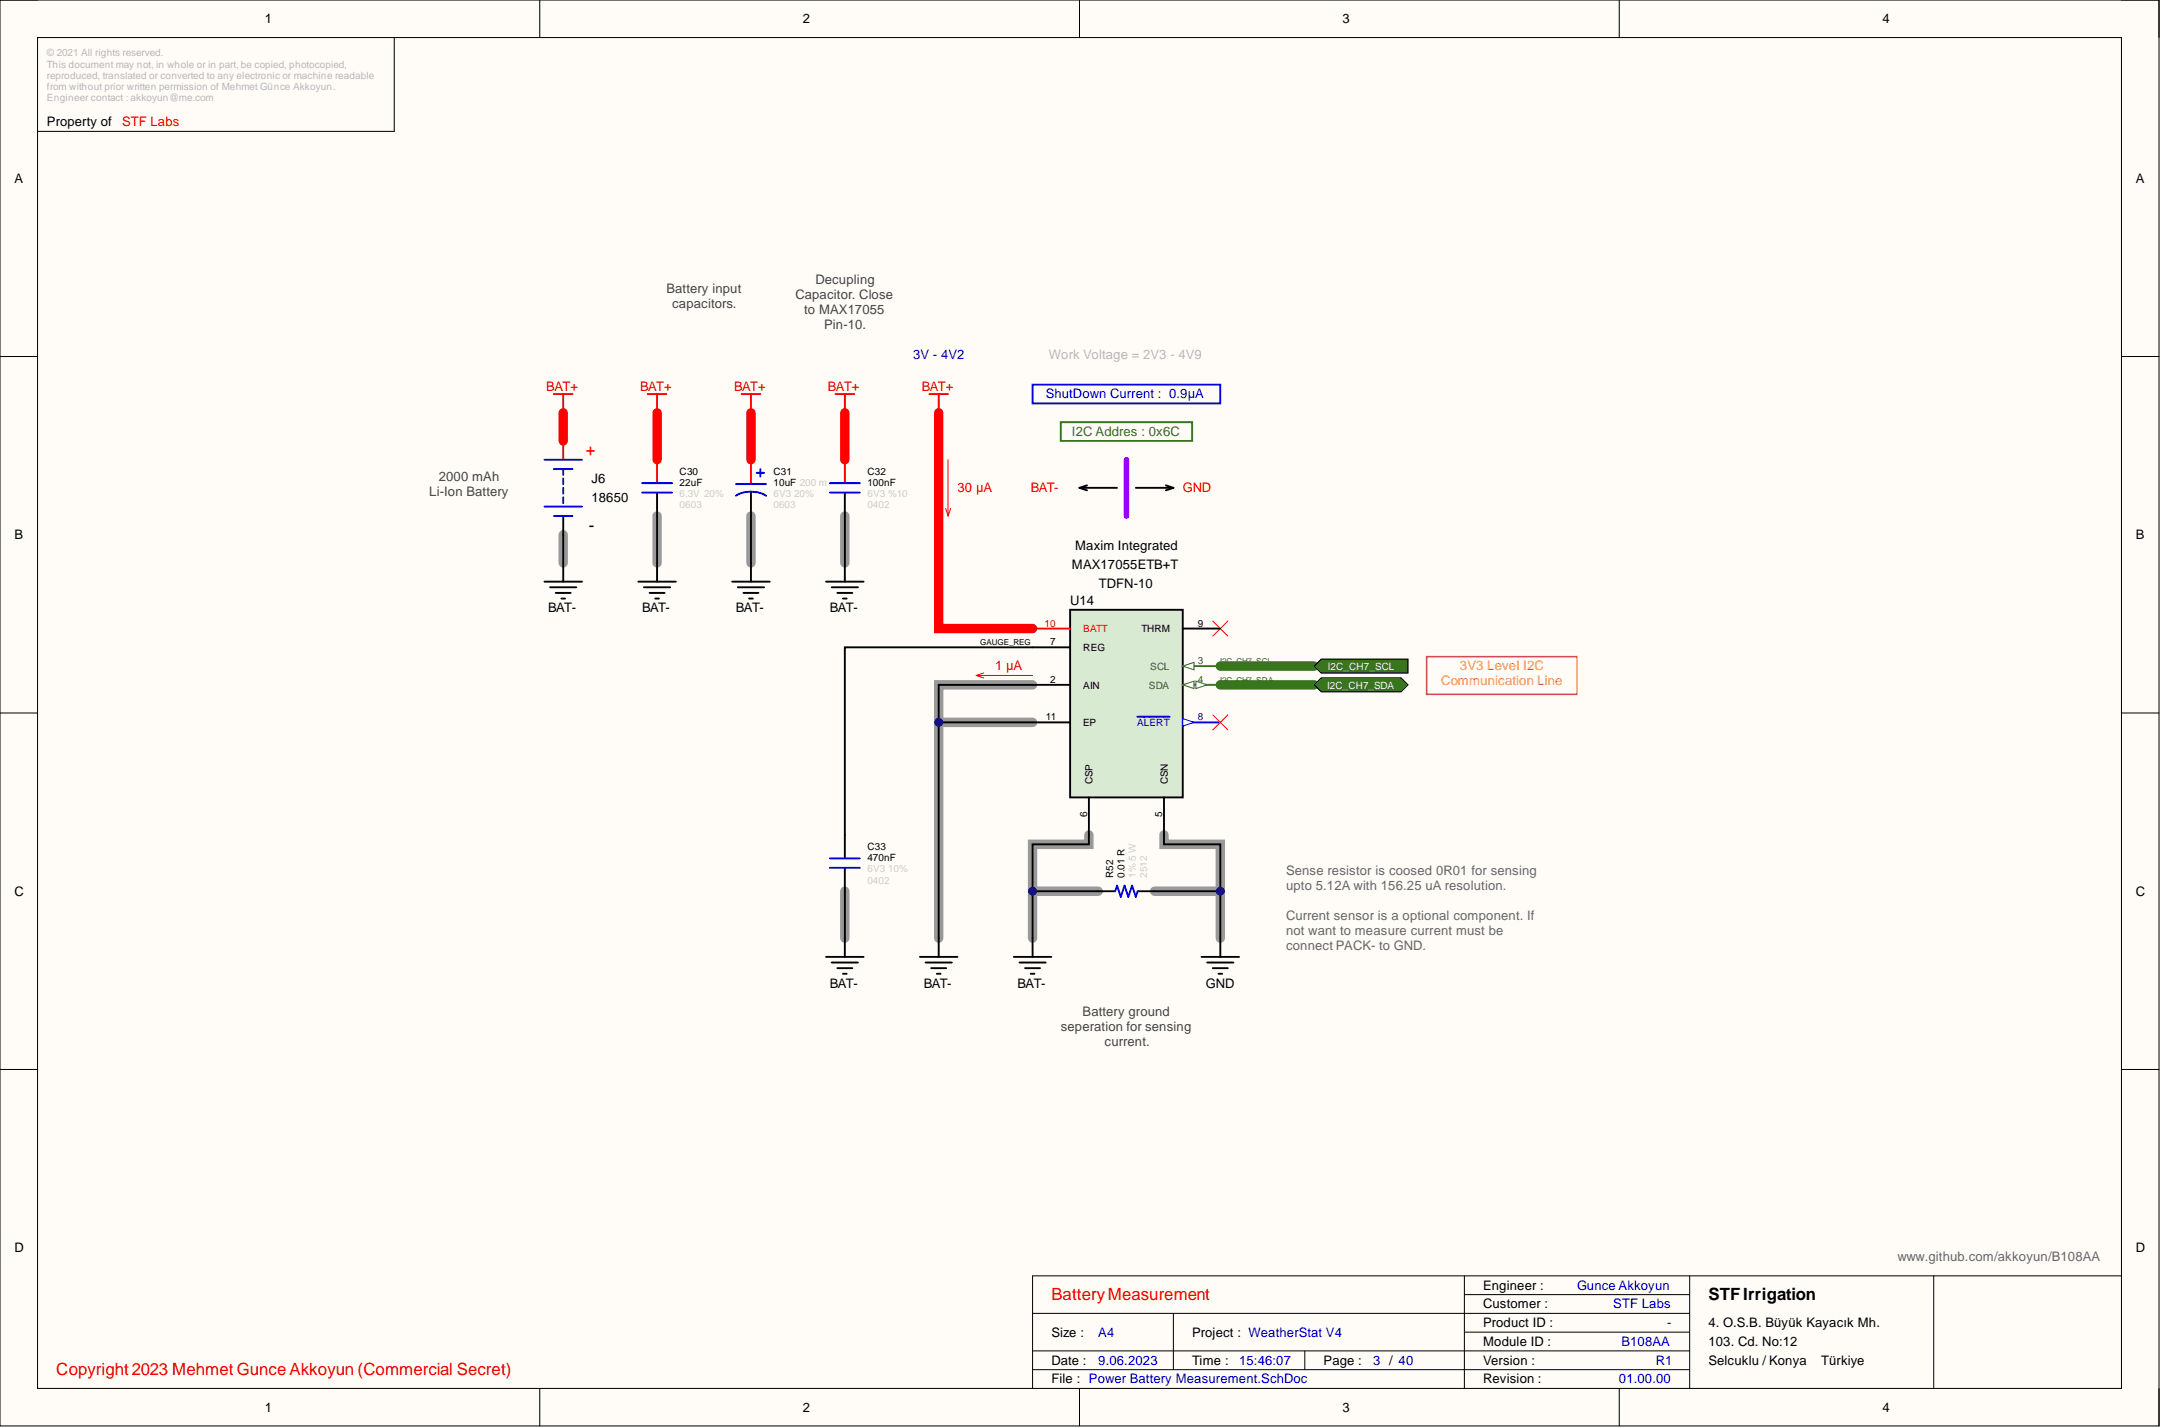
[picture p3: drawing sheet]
<svg xmlns="http://www.w3.org/2000/svg" width="292mm" height="193mm" viewBox="0 0 292 193" stroke-linecap="round" stroke-linejoin="round" font-family="sans-serif">
<defs><g id="words">
<g font-size="2.3" fill="#f00">
<text x="79.2" y="60.3" transform="rotate(90 79.2 60.3)">+</text>
<text x="142.1" y="175.7">BatteryMeasurement</text>
<text x="7.6" y="185.8">Copyright 2023 Mehmet Gunce Akkoyun (Commercial Secret)</text>
</g>
<g font-size="2.3">
<text x="79.6" y="71.8">-</text>
<text x="230.9" y="175.7">STFIrrigation</text>
</g>
<g font-size="1.8">
<text x="35.8" y="3.1">1</text>
<text x="108.5" y="3.1">2</text>
<text x="181.4" y="3.1">3</text>
<text x="254.4" y="3.1">4</text>
<text x="6.3" y="17.1">Property of</text>
<text x="1.9" y="24.7">A</text>
<text x="288.7" y="24.7">A</text>
<text x="79.9" y="65.2">J6</text>
<text x="79.9" y="67.8">18650</text>
<text x="1.9" y="72.9">B</text>
<text x="144.9" y="76.9">MAX17055ETB+T</text>
<text x="145.3" y="74.4">Maxim Integrated</text>
<text x="288.7" y="72.9">B</text>
<text x="74.1" y="82.7">BAT-</text>
<text x="86.8" y="82.7">BAT-</text>
<text x="99.5" y="82.7">BAT-</text>
<text x="112.2" y="82.7">BAT-</text>
<text x="144.6" y="81.7">U14</text>
<text x="148.5" y="79.4">TDFN-10</text>
<text x="1.9" y="121">C</text>
<text x="288.7" y="121">C</text>
<text x="112.2" y="133.4">BAT-</text>
<text x="124.9" y="133.4">BAT-</text>
<text x="137.5" y="133.4">BAT-</text>
<text x="163" y="133.4">GND</text>
<text x="1.9" y="169.2">D</text>
<text x="288.7" y="169.2">D</text>
<text x="200.5" y="174.3">Engineer :</text>
<text x="200.5" y="176.8">Customer :</text>
<text x="200.5" y="179.3">Product ID :</text>
<text x="230.9" y="179.3">4. O.S.B. Büyük Kayacık Mh.</text>
<text x="142.1" y="184.4">Date :</text>
<text x="142.1" y="180.6">Size :</text>
<text x="161.1" y="184.4">Time :</text>
<text x="161.1" y="180.6">Project : WeatherStat V4</text>
<text x="178.9" y="184.4">Page :</text>
<text x="200.5" y="181.9">Module ID :</text>
<text x="200.5" y="184.4">Version :</text>
<text x="230.9" y="181.9">103. Cd. No:12</text>
<text x="230.9" y="184.4">Selcuklu / Konya</text>
<text x="246.2" y="184.4">Türkiye</text>
<text x="35.8" y="190.7">1</text>
<text x="108.5" y="190.7">2</text>
<text x="142.1" y="186.9">File : Power Battery Measurement.SchDoc</text>
<text x="181.4" y="190.7">3</text>
<text x="200.5" y="186.9">Revision :</text>
<text x="254.4" y="190.7">4</text>
</g>
<g font-size="1.8" fill="#f00">
<text x="16.5" y="17.1">STF Labs</text>
<text x="73.8" y="52.8">BAT+</text>
<text x="86.5" y="52.8">BAT+</text>
<text x="99.2" y="52.8">BAT+</text>
<text x="111.9" y="52.8">BAT+</text>
<text x="124.6" y="52.8">BAT+</text>
<text x="129.4" y="66.5">30 μA</text>
<text x="139.3" y="66.5">BAT-</text>
<text x="159.9" y="66.5">GND</text>
<text x="134.5" y="90.6">1 μA</text>
</g>
<g font-size="1.8" fill="#434343">
<text x="90.1" y="39.6">Battery input</text>
<text x="90.8" y="41.7">capacitors.</text>
<text x="107.5" y="40.4">Capacitor. Close</text>
<text x="110.2" y="38.4">Decupling</text>
<text x="108.7" y="42.4">to MAX17055</text>
<text x="111.4" y="44.5">Pin-10.</text>
<text x="59.3" y="65">2000 mAh</text>
<text x="58" y="67">Li-Ion Battery</text>
<text x="146.3" y="137.3">Battery ground</text>
<text x="143.4" y="139.3">seperation for sensing</text>
<text x="149.3" y="141.3">current.</text>
</g>
<g font-size="1.8" fill="#00f">
<text x="123.4" y="48.5">3V - 4V2</text>
<text x="141.3" y="53.8">ShutDown Current : 0.9µA</text>
<text x="213.2" y="174.3">Gunce Akkoyun</text>
<text x="218.1" y="176.8">STF Labs</text>
<text x="225.3" y="179.3">-</text>
<text x="148.5" y="184.4">9.06.2023</text>
<text x="148.5" y="180.6">A4</text>
<text x="167.5" y="184.4">15:46:07</text>
<text x="185.6" y="184.4">3 / 40</text>
<text x="219.2" y="181.9">B108AA</text>
<text x="223.8" y="184.4">R1</text>
<text x="218.8" y="186.9">01.00.00</text>
</g>
<text font-size="1.8" fill="#b7b7b7" x="141.8" y="48.5">Work Voltage = 2V3 - 4V9</text>
<text font-size="1.8" fill="#38761d" x="144.9" y="58.9">I2C Addres : 0x6C</text>
<g font-size="1.8" fill="#f90">
<text x="194.8" y="92.6">Communication Line</text>
<text x="197.3" y="90.6">3V3 Level I2C</text>
</g>
<g font-size="1.8" fill="#666">
<text x="173.8" y="118.2">Sense resistor is coosed 0R01 for sensing</text>
<text x="173.8" y="120.3">upto 5.12A with 156.25 uA resolution.</text>
<text x="173.8" y="124.3">Current sensor is a optional component. If</text>
<text x="173.8" y="126.4">not want to measure current must be</text>
<text x="173.8" y="128.4">connect PACK- to GND.</text>
<text x="256.5" y="170.5">www.github.com/akkoyun/B108AA</text>
</g>
<g font-size="1.4" fill="#b7b7b7">
<text x="6.3" y="7.6">© 2021 All rights reserved.</text>
<text x="6.3" y="9.1">This document may not, in whole or in part, be copied, photocopied,</text>
<text x="6.3" y="10.7">reproduced, translated or converted to any electronic or machine readable</text>
<text x="6.3" y="12.2">from without prior written permission of Mehmet Günce Akkoyun.</text>
<text x="6.3" y="13.7">Engineer contact : akkoyun@me.com</text>
</g>
<g font-size="1.4">
<text x="91.9" y="65.7">22uF</text>
<text x="91.9" y="64.1">C30</text>
<text x="104.6" y="65.7">10uF 200 m</text>
<text x="104.6" y="64.1">C31</text>
<text x="117.2" y="65.7">100nF</text>
<text x="117.2" y="64.1">C32</text>
<text x="141.9" y="87.2">7</text>
<text x="146.4" y="88">REG</text>
<text x="154.3" y="85.4">THRM</text>
<text x="161.9" y="84.7">9</text>
<text x="141.9" y="92.3">2</text>
<text x="146.4" y="93.1">AIN</text>
<text x="141.3" y="97.4">11</text>
<text x="146.4" y="98.1">EP</text>
<text x="117.2" y="116.4">470nF</text>
<text x="117.2" y="114.9">C33</text>
</g>
<g font-size="1.4" fill="#ccc">
<text x="91.9" y="68.7">0603</text>
<text x="91.9" y="67.2">6.3V 20%</text>
<text x="104.6" y="68.7">0603</text>
<text x="104.6" y="67.2">6V3</text>
<text x="107.3" y="67.2">20%</text>
<text x="117.2" y="67.2">6V3 %10</text>
<text x="117.2" y="68.7">0402</text>
<text x="117.2" y="119.4">0402</text>
<text x="117.2" y="117.9">6V3</text>
<text x="120" y="117.9">10%</text>
</g>
<g font-size="1.4" fill="#f00">
<text x="141.2" y="84.7">10</text>
<text x="146.4" y="85.4">BATT</text>
</g>
<g font-size="1.4" fill="#38761d">
<text x="161.9" y="89.8">3</text>
<text x="155.3" y="93.1">SDA</text>
<text x="155.5" y="90.5">SCL</text>
<text x="161.9" y="92.3">4</text>
</g>
<g font-size="1.4" fill="#fff">
<text x="179.4" y="93.1">I2C_CH7_SDA</text>
<text x="179.5" y="90.5">I2C_CH7_SCL</text>
</g>
<g font-size="1.4" fill="#00f">
<text x="153.7" y="98.1">ALERT</text>
<text x="161.9" y="97.4">8</text>
</g>
<g font-size="1.3">
<text x="147.7" y="106" transform="rotate(-90 147.7 106)">CSP</text>
<text x="157.8" y="106" transform="rotate(-90 157.8 106)">CSN</text>
<text x="146.9" y="110.5" transform="rotate(-90 146.9 110.5)">6</text>
<text x="157.1" y="110.5" transform="rotate(-90 157.1 110.5)">5</text>
<text x="150.5" y="118.7" transform="rotate(-90 150.5 118.7)">R52</text>
<text x="152" y="118.7" transform="rotate(-90 152 118.7)">0.01 R</text>
</g>
<g font-size="1.3" fill="#ccc">
<text x="153.5" y="118.7" transform="rotate(-90 153.5 118.7)">1% 5 W</text>
<text x="155.1" y="118.7" transform="rotate(-90 155.1 118.7)">2512</text>
</g>
<text font-size="1.1" x="132.5" y="87.2">GAUGE_REG</text>
<g font-size="1.1" fill="#38761d">
<text x="164.9" y="89.8">I2C_CH7_SCL</text>
<text x="164.9" y="92.3">I2C_CH7_SDA</text>
</g>
</g></defs>
<path d="M0 0h291.8v192.7h-291.8z" fill-rule="evenodd" fill="#fffcf8"/>
<path d="M0 0h291.8v192.7h-291.8z" fill="none" stroke="#000" stroke-width=".14"/>
<path d="M5.1 5.1h281.7v182.5h-281.7z" fill-rule="evenodd" fill="#fffcf8"/>
<g fill="none" stroke="#000" stroke-width=".14">
<path d="M0 0h5.1M5.1 5.1h281.7v182.5h-281.7zM53.3 5.1v12.7h-48.2M73 0v5.1M145.9 0v5.1M218.9 0v5.1M286.8 0h5v5.1M0 48.2h5.1M286.8 48.2h5M0 96.3h5.1M286.8 96.3h5M0 144.5h5.1"/>
<path d="M286.8 144.5h5M139.6 177.5h88.8M158.6 177.5v7.6M197.9 174.9h30.5M197.9 172.4v15.2M228.4 172.4v15.2M261.4 172.4v15.2M286.8 172.4h-147.2v15.2M73 187.6v5.1M139.6 182.6h88.8M139.6 185.1h88.8M145.9 187.6v5.1"/>
<path d="M176.4 182.6v2.5M197.9 180h30.5M218.9 187.6v5.1M291.8 187.6v5.1"/>
</g>
<path d="M76.1 72.3v3.8M88.8 69.7v6.4M101.5 69.7v6.4M114.2 69.7v6.4M126.9 97.6h12.7M139.6 92.5h-12.7v34.3M147.2 112.8v1.3h-7.6v12.7M157.3 112.8v1.3h7.6v12.7M114.2 120.4v6.4M139.6 120.4h8.9M156.1 120.4h8.8" fill="none" stroke="#999" stroke-width="1.3"/>
<path d="M76.1 55.8v3.8M88.8 55.8v6.3M101.5 55.8v6.3M114.2 55.8v6.3M126.9 55.8v29.1h12.7" fill="none" stroke="#f00" stroke-width="1.3"/>
<path d="M164.9 92.5h12.7M164.9 90h12.7" fill="none" stroke="#38761d" stroke-width="1.3"/>
<g fill="none" stroke="#000" stroke-width=".25">
<path d="M145.9 65.9h5.1M145.9 65.9l1 .4M146.9 65.6l-1 .3M153.5 65.9h5.1M157.6 65.6l1 .3M158.6 65.9l-1 .4M111.7 129.3h5M112.4 130.1h3.6M113.2 130.8h2M113.9 131.6h.5M114.2 126.8v2.5M124.3 129.3h5.1"/>
<path d="M125.1 130.1h3.6M125.9 130.8h2M126.6 131.6h.5M126.9 126.8v2.5M137 129.3h5.1M137.8 130.1h3.5M138.6 130.8h2M139.3 131.6h.5M139.6 126.8v2.5M162.4 129.3h5.1M163.2 130.1h3.5M163.9 130.8h2.1"/>
<path d="M164.7 131.6h.5M164.9 126.8v2.5"/>
</g>
<path d="M112.9 53.2h2.6M114.2 53.2v2.6M125.6 53.2h2.6M126.9 53.2v2.6" fill="none" stroke="#f00" stroke-width=".25"/>
<path d="M127.8 68.7l.4 1M128.2 62.1v7.6M128.5 68.7l-.3 1M132 91.3h7.6M132 91.3l1 .3M133 90.9l-1 .4M163.9 83.9l2.1 2.1M166 83.9l-2.1 2.1" fill="none" stroke="#f00" stroke-width=".14"/>
<path d="M143.4 57.1h17.7v2.5h-17.7z" fill="none" stroke="#38761d" stroke-width=".25"/>
<path d="M152.3 62.1v7.6" fill="none" stroke="#90f" stroke-width=".76"/>
<path d="M139.6 52h25.3v2.5h-25.3z" fill="none" stroke="#00f" stroke-width=".25"/>
<path d="M192.9 88.7h20.3v5.1h-20.3z" fill="none" stroke="#f90" stroke-width=".25"/>
<path d="M144.6 82.4h15.3v25.4h-15.3z" fill-rule="evenodd" fill="#d9ead3"/>
<path d="M139.6 92.5h5M144.6 82.4h15.3v25.4h-15.3z" fill="none" stroke="#000" stroke-width=".25"/>
<path d="M159.9 90h5" fill="none" stroke="#38761d" stroke-width=".25"/>
<path d="M159.9 90l1.5-.5v1z" fill="#f8fcff"/>
<path d="M159.9 90l1.5-.5v1z" fill="none" stroke="#38761d" stroke-width=".14"/>
<path d="M159.9 92.5h5" fill="none" stroke="#38761d" stroke-width=".25"/>
<path d="M159.9 92.5l1.5-.5v1.1z" fill="#f8fcff"/>
<path d="M159.9 92.5l1.5-.5v1.1z" fill="none" stroke="#38761d" stroke-width=".14"/>
<path d="M161.6 92l1.6 .5-1.6 .6z" fill="#f8fcff"/>
<path d="M161.6 92l1.6 .5-1.6 .6z" fill="none" stroke="#38761d" stroke-width=".14"/>
<path d="M139.6 97.6h5M159.9 84.9h5M157.3 107.8v5" fill="none" stroke="#000" stroke-width=".25"/>
<path d="M139.6 84.9h5" fill="none" stroke="#f00" stroke-width=".25"/>
<path d="M159.9 97.6h5" fill="none" stroke="#00f" stroke-width=".25"/>
<path d="M159.9 97.1l1.5 .5-1.5 .5z" fill="#f8fcff"/>
<path d="M159.9 97.1l1.5 .5-1.5 .5z" fill="none" stroke="#00f" stroke-width=".14"/>
<g fill="none" stroke="#00f" stroke-width=".25">
<path d="M73.6 62.1h5.1M73.6 68.5h5.1M74.9 63.4h2.5M74.9 69.7h2.5M76.1 63.4v.8M76.1 64.7v.7M76.1 65.9v.8M76.1 67.2v.8M86.8 65.3h4M86.8 66.6h4M99.5 67a4 4 0 0 1 4.1 0M99.5 65.4h4"/>
<path d="M102.3 63.9h1M102.8 63.4v1M112.2 65.3h4M112.2 66.6h4M153.7 96.9h4.4M112.2 116h4M112.2 117.3h4M150.7 120.4l.3-.7 .5 1.5 .5-1.5 .5 1.5 .5-1.5 .5 1.5 .3-.8"/>
</g>
<g fill="none" stroke="#000" stroke-width=".25">
<path d="M73.6 78.6h5.1M74.4 79.4h3.5M76.1 69.7v2.6M76.1 76.1v2.5M86.3 78.6h5.1M87 79.4h3.6M88.8 66.7v3M88.8 76.1v2.5M99 78.6h5M99.7 79.4h3.6M101.5 66.6v3.1M101.5 76.1v2.5"/>
<path d="M111.7 78.6h5M112.4 79.4h3.6M114.2 66.7v3M114.2 76.1v2.5M75.1 80.1h2M75.9 80.9h.5M87.8 80.1h2M88.6 80.9h.5M100.5 80.1h2M101.3 80.9h.5M113.2 80.1h2M113.9 80.9h.5"/>
<path d="M126.9 97.6h12.7M144.6 87.5h-30.4v28.4M114.2 117.4v3M147.2 107.8v5M148.5 120.4h2.2M153.8 120.4h2.3"/>
</g>
<path d="M74.9 53.2h2.5M76.1 53.2v2.6M76.1 59.6v2.5M87.5 53.2h2.6M88.8 53.2v2.6M100.2 53.2h2.6M101.5 53.2v2.6M88.8 62.1v3.1M101.5 62.1v3.2M114.2 62.1v3.1" fill="none" stroke="#f00" stroke-width=".25"/>
<circle cx="126.9" cy="97.6" r=".51" fill="#000080"/>
<circle cx="126.9" cy="97.6" r=".51" fill="none" stroke="#000080" stroke-width=".14"/>
<path d="M139.6 92.5h-12.7v34.3" fill="none" stroke="#000" stroke-width=".25"/>
<circle cx="126.9" cy="97.6" r=".51" fill="#000080"/>
<circle cx="126.9" cy="97.6" r=".51" fill="none" stroke="#000080" stroke-width=".14"/>
<path d="M126.9 55.8v29.1h12.7" fill="none" stroke="#f00" stroke-width=".25"/>
<path d="M139.6 120.4h8.9" fill="none" stroke="#000" stroke-width=".25"/>
<circle cx="139.6" cy="120.4" r=".51" fill="#000080"/>
<circle cx="139.6" cy="120.4" r=".51" fill="none" stroke="#000080" stroke-width=".14"/>
<path d="M147.2 112.8v1.3h-7.6v12.7" fill="none" stroke="#000" stroke-width=".25"/>
<circle cx="139.6" cy="120.4" r=".51" fill="#000080"/>
<circle cx="139.6" cy="120.4" r=".51" fill="none" stroke="#000080" stroke-width=".14"/>
<path d="M156.1 120.4h8.8" fill="none" stroke="#000" stroke-width=".25"/>
<circle cx="164.9" cy="120.4" r=".51" fill="#000080"/>
<circle cx="164.9" cy="120.4" r=".51" fill="none" stroke="#000080" stroke-width=".14"/>
<path d="M157.3 112.8v1.3h7.6v12.7" fill="none" stroke="#000" stroke-width=".25"/>
<circle cx="164.9" cy="120.4" r=".51" fill="#000080"/>
<circle cx="164.9" cy="120.4" r=".51" fill="none" stroke="#000080" stroke-width=".14"/>
<path d="M76.1 72.3v3.8M88.8 69.7v6.4M101.5 69.7v6.4M114.2 69.7v6.4M114.2 120.4v6.4" fill="none" stroke="#000" stroke-width=".25"/>
<path d="M76.1 55.8v3.8M88.8 55.8v6.3M101.5 55.8v6.3M114.2 55.8v6.3" fill="none" stroke="#f00" stroke-width=".25"/>
<path d="M164.9 92.5h12.7M164.9 90h12.7" fill="none" stroke="#38761d" stroke-width=".25"/>
<path d="M163.9 96.6l2.1 2M166 96.6l-2.1 2" fill="none" stroke="#f00" stroke-width=".14"/>
<path d="M177.6 92.5l1-.9h10.8l.9 .9-.9 1h-10.8z" fill-rule="evenodd" fill="#38761d"/>
<path d="M177.6 92.5l1-.9h10.8l.9 .9-.9 1h-10.8z" fill="none" stroke="#000" stroke-width=".14"/>
<path d="M177.6 90l1-.9h11.7v1.9h-11.7z" fill-rule="evenodd" fill="#38761d"/>
<path d="M177.6 90l1-.9h11.7v1.9h-11.7z" fill="none" stroke="#000" stroke-width=".14"/>
<use href="#words"/>
</svg>
